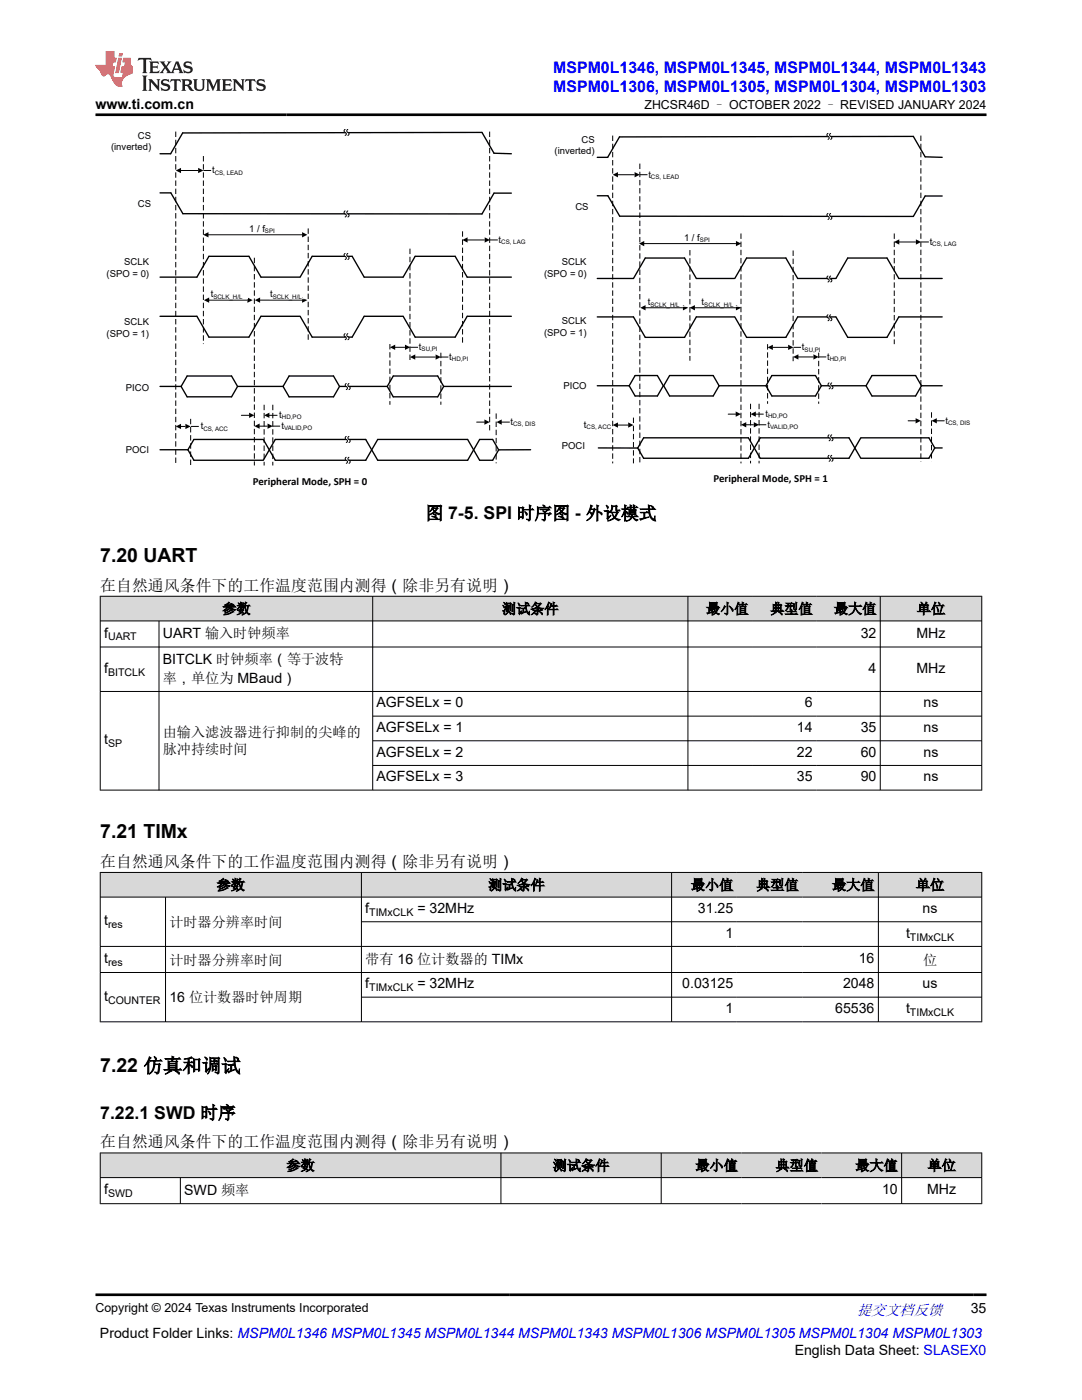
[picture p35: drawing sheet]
<svg xmlns="http://www.w3.org/2000/svg" width="216mm" height="279mm" viewBox="0 0 216 279" stroke-linecap="round" stroke-linejoin="round" font-family="sans-serif">
<defs><g id="words">
<g font-size="3.9">
<text x="20" y="112.1">7.20 UART</text>
<text x="20" y="167.2">7.21 TIMx</text>
<text x="20" y="214">7.22 仿真和调试</text>
</g>
<g font-size="3.5">
<text x="84.9" y="103.7">图 7-5. SPI 时序图 - 外设模式</text>
<text x="20" y="223.3">7.22.1 SWD 时序</text>
</g>
<g font-size="3.2" fill="#00f">
<text x="110.4" y="14.5">MSPM0L1346, MSPM0L1345, MSPM0L1344, MSPM0L1343</text>
<text x="110.4" y="18.3">MSPM0L1306, MSPM0L1305, MSPM0L1304, MSPM0L1303</text>
</g>
<g font-size="3.2">
<text x="20" y="117.9">在自然通风条件下的工作温度范围内测得（除非另有说明）</text>
<text x="20" y="173">在自然通风条件下的工作温度范围内测得（除非另有说明）</text>
<text x="20" y="229">在自然通风条件下的工作温度范围内测得（除非另有说明）</text>
</g>
<text font-size="3" fill="#00f" x="171" y="262.4">提交文档反馈</text>
<g font-size="2.8">
<text x="19.1" y="21.7">www.ti.com.cn</text>
<text x="44.4" y="122.5">参数</text>
<text x="100.2" y="122.5">测试条件</text>
<text x="140.9" y="122.5">最小值</text>
<text x="153.7" y="122.5">典型值</text>
<text x="166.4" y="122.5">最大值</text>
<text x="183" y="122.5">单位</text>
<text x="20.8" y="127.3">f</text>
<text x="32.5" y="127.4">UART 输入时钟频率</text>
<text x="171.7" y="127.3">32</text>
<text x="182.9" y="127.3">MHz</text>
<text x="20.8" y="134.3">f</text>
<text x="32.5" y="132.6">BITCLK 时钟频率（等于波特</text>
<text x="32.5" y="136.3">率，单位为 MBaud）</text>
<text x="173.3" y="134.3">4</text>
<text x="182.9" y="134.3">MHz</text>
<text x="75.1" y="141.2">AGFSELx = 0</text>
<text x="160.6" y="141.2">6</text>
<text x="184.3" y="141.2">ns</text>
<text x="20.8" y="148.6">t</text>
<text x="32.5" y="147.2">由输入滤波器进行抑制的尖峰的</text>
<text x="75.1" y="146.1">AGFSELx = 1</text>
<text x="159" y="146.1">14</text>
<text x="171.7" y="146.1">35</text>
<text x="184.3" y="146.1">ns</text>
<text x="32.5" y="150.5">脉冲持续时间</text>
<text x="75.1" y="151">AGFSELx = 2</text>
<text x="75.1" y="156">AGFSELx = 3</text>
<text x="159" y="151">22</text>
<text x="159" y="156">35</text>
<text x="171.7" y="151">60</text>
<text x="171.7" y="156">90</text>
<text x="184.3" y="151">ns</text>
<text x="184.3" y="156">ns</text>
<text x="43.2" y="177.6">参数</text>
<text x="97.4" y="177.6">测试条件</text>
<text x="137.9" y="177.6">最小值</text>
<text x="150.9" y="177.6">典型值</text>
<text x="166" y="177.6">最大值</text>
<text x="182.8" y="177.6">单位</text>
<text x="20.8" y="184.7">t</text>
<text x="33.8" y="185">计时器分辨率时间</text>
<text x="72.9" y="182.2">f</text>
<text x="83.3" y="182.2">= 32MHz</text>
<text x="139.3" y="182.2">31.25</text>
<text x="184.1" y="182.2">ns</text>
<text x="144.8" y="187.1">1</text>
<text x="180.8" y="187.1">t</text>
<text x="20.8" y="192.2">t</text>
<text x="33.8" y="192.5">计时器分辨率时间</text>
<text x="72.9" y="192.4">带有 16 位计数器的 TIMx</text>
<text x="72.9" y="197.3">f</text>
<text x="83.3" y="197.3">= 32MHz</text>
<text x="136.1" y="197.3">0.03125</text>
<text x="168.2" y="197.3">2048</text>
<text x="171.4" y="192.2">16</text>
<text x="184.1" y="197.3">us</text>
<text x="184.2" y="192.5">位</text>
<text x="20.8" y="199.7">t</text>
<text x="33.8" y="199.9">16 位计数器时钟周期</text>
<text x="144.8" y="202.2">1</text>
<text x="166.7" y="202.2">65536</text>
<text x="180.8" y="202.2">t</text>
<text x="57.2" y="233.6">参数</text>
<text x="110.3" y="233.6">测试条件</text>
<text x="138.8" y="233.6">最小值</text>
<text x="154.7" y="233.6">典型值</text>
<text x="170.7" y="233.6">最大值</text>
<text x="185.1" y="233.6">单位</text>
<text x="20.8" y="238.4">f</text>
<text x="36.8" y="238.5">SWD 频率</text>
<text x="176" y="238.4">10</text>
<text x="185" y="238.4">MHz</text>
<text x="193.7" y="262.1">35</text>
<text x="19.9" y="266.9">Product Folder Links: MSPM0L1346 MSPM0L1345 MSPM0L1344 MSPM0L1343 MSPM0L1306 MSPM0L1305 MSPM0L1304 MSPM0L1303</text>
<text x="158.6" y="270.3">English Data Sheet: SLASEX0</text>
</g>
<g font-size="2.5">
<text x="128.6" y="21.8">ZHCSR46D – OCTOBER 2022 – REVISED JANUARY 2024</text>
<text x="19.1" y="261.8">Copyright © 2024 Texas Instruments Incorporated</text>
</g>
<g font-size="2.2">
<text x="50.5" y="96.8">Peripheral Mode, SPH = 0</text>
<text x="142.4" y="96.2">Peripheral Mode, SPH = 1</text>
</g>
<g font-size="2.1">
<text x="21.6" y="127.8">UART</text>
<text x="21.6" y="134.9">BITCLK</text>
<text x="21.6" y="149.1">SP</text>
<text x="21.6" y="185.3">res</text>
<text x="73.7" y="182.8">TIMxCLK</text>
<text x="181.6" y="187.7">TIMxCLK</text>
<text x="21.6" y="192.8">res</text>
<text x="73.7" y="197.8">TIMxCLK</text>
<text x="21.6" y="200.3">COUNTER</text>
<text x="181.6" y="202.8">TIMxCLK</text>
<text x="21.6" y="238.9">SWD</text>
</g>
<g font-size="1.9">
<text x="22.2" y="30">(inverted)</text>
<text x="27.5" y="27.7">CS</text>
<text x="116" y="28.5">CS</text>
<text x="42.3" y="34.6">t</text>
<text x="110.6" y="30.7">(inverted)</text>
<text x="129.4" y="35.4">t</text>
<text x="27.5" y="41.4">CS</text>
<text x="114.8" y="41.9">CS</text>
<text x="49.7" y="46.3">1 / f</text>
<text x="24.8" y="52.9">SCLK</text>
<text x="99.5" y="48.5">t</text>
<text x="112.1" y="52.9">SCLK</text>
<text x="136.5" y="48.1">1 / f</text>
<text x="185.5" y="48.9">t</text>
<text x="21.3" y="55.2">(SPO = 0)</text>
<text x="42.1" y="59.4">t</text>
<text x="53.9" y="59.4">t</text>
<text x="108.6" y="55.2">(SPO = 0)</text>
<text x="24.8" y="64.9">SCLK</text>
<text x="112.1" y="64.7">SCLK</text>
<text x="129.3" y="60.9">t</text>
<text x="140" y="60.9">t</text>
<text x="21.3" y="67.2">(SPO = 1)</text>
<text x="83.6" y="69.9">t</text>
<text x="89.6" y="71.8">t</text>
<text x="108.6" y="67">(SPO = 1)</text>
<text x="160" y="69.9">t</text>
<text x="165.1" y="71.8">t</text>
<text x="25.1" y="78">PICO</text>
<text x="112.4" y="77.5">PICO</text>
<text x="55.7" y="83.5">t</text>
<text x="152.7" y="83.2">t</text>
<text x="40" y="85.7">t</text>
<text x="56.2" y="85.6">t</text>
<text x="101.9" y="84.8">t</text>
<text x="112.1" y="89.7">POCI</text>
<text x="116.5" y="85.4">t</text>
<text x="153.2" y="85.3">t</text>
<text x="188.6" y="84.5">t</text>
<text x="25.1" y="90.3">POCI</text>
</g>
<g font-size="1.2">
<text x="42.8" y="34.9">CS, LEAD</text>
<text x="129.9" y="35.7">CS, LEAD</text>
<text x="52.9" y="46.5">SPI</text>
<text x="100" y="48.7">CS, LAG</text>
<text x="139.7" y="48.3">SPI</text>
<text x="186" y="49.1">CS, LAG</text>
<text x="42.6" y="59.6">SCLK_H/L</text>
<text x="54.4" y="59.6">SCLK_H/L</text>
<text x="129.8" y="61.2">SCLK_H/L</text>
<text x="140.5" y="61.2">SCLK_H/L</text>
<text x="84.1" y="70.1">SU,PI</text>
<text x="160.5" y="70.2">SU,PI</text>
<text x="90.2" y="72.1">HD,PI</text>
<text x="165.6" y="72.1">HD,PI</text>
<text x="56.3" y="83.7">HD,PO</text>
<text x="153.3" y="83.5">HD,PO</text>
<text x="40.6" y="85.9">CS, ACC</text>
<text x="56.7" y="85.9">VALID,PO</text>
<text x="102.4" y="85.1">CS, DIS</text>
<text x="117" y="85.7">CS, ACC</text>
<text x="153.7" y="85.6">VALID,PO</text>
<text x="189.2" y="84.8">CS, DIS</text>
</g>
</g></defs>
<g fill="none" stroke="#000" stroke-width=".27">
<path d="M31.9 30.7h2.2l2.3-4.2 59.8-.1 2.4 4.2 3.4 .1M31.9 38.5h2.2M34.1 38.5l2.4 4.1 59.7 .1 2.4-4.2h3.4M31.9 55.3h7.4l2.4-4.1h8l2.4 4.1h7.7M80.4 55.3h-7.7l-2.4-4.1h-8l-2.4 4.1M102 55.3h-8.8l-2.4-4.1h-8l-2.4 4.1M31.9 77.1h4.2M31.9 63.1h7.4l2.4 4.2h8l2.4-4.2h7.7M36.1 77.1l1.2 2.1M36.1 77.1l1.2-2.1h8.9l1.2 2.1-1.2 2.1h-8.9M47.5 77.1h9M57.7 75h8.8l1.2 2.1-1.2 2.1h-8.8l-1.2-2.1z"/>
<path d="M59.9 63.1l2.4 4.2h8l2.4-4.2h7.7M67.8 77.1h9.5M77.3 77.1l1.2-2.1h8.8l1.2 2.1M80.4 63.1l2.4 4.2h8l2.4-4.2h8.8M88.5 77.1h13.5M88.5 77.1l-1.2 2.1h-8.8l-1.2-2.1M31.9 89.8h5.6M37.5 89.8l1.2 2.1h13.7M38.7 87.7h13.7M38.7 87.7l-1.2 2.1M52.5 87.7l2.4 4.2h18.1l2.4-4.2h17.9l2.4 4.2h2.6l1.2-2.1M93.3 91.9h-17.9l-2.4-4.2h-18.1l-2.4 4.2"/>
<path d="M99.5 89.8l-1.2-2.1h-2.6l-2.4 4.2M105.9 89.8h-6.4"/>
</g>
<path d="M35.1 26.3v66.6M40.6 31.1v37.6M97.7 26.3v59.7M50.8 51.4v41.5M81.8 49.6v22.5M92.3 46.2v22.5M77.8 68.7v12.1M88 70.4v10.4M38 83.6v9.3M52.7 80.8v12.1M54.4 80.8v12.1M99 82.5v10" fill="none" stroke="#000" stroke-width=".2" stroke-dasharray="1.1 .5" stroke-linecap="butt"/>
<path d="M20.1 27.5h10.1v1.6h-10.1zM42.3 32.7h7.2v2.7h-7.2zM23.1 40h7.1v1.6h-7.1zM99.5 47.1h7.1v1.6h-7.1zM83.6 68.5h7.1v1.6h-7.1zM89.6 70.4h7.2v1.7h-7.2zM40 84.3h7.2v1.6h-7.2zM55.7 82.1h7.2v1.6h-7.2zM56.2 84.2h7.1v1.7h-7.1zM101.9 83.4h7.1v1.6h-7.1z" fill="none" stroke="#fff" stroke-width=".2"/>
<g fill="none" stroke="#000" stroke-width=".2">
<path d="M36 34h3.5M40.6 34h1.6M93.2 47.9h3.5M97.8 47.9h1.5M78.8 69.3h2M81.9 69.3h1.5M82.8 71.3h4.1M87.9 71.3h1.6M36 85.1h1M38.1 85.1h1.6M48.2 82.9h1.5M51.7 85h1.7"/>
<path d="M53.7 82.9h1.6M54.3 85h1.6M95.1 84.2h1.6M100 84.2h1.7"/>
</g>
<g fill="#000">
<path d="M35.1 34l1-.5v1.1zM39.5 33.5l1.1 .5-1.1 .6zM92.2 47.9l1.1-.5v1zM96.7 47.4l1.1 .5-1.1 .5zM77.8 69.3l1.1-.5v1zM80.8 68.8l1.1 .5-1.1 .5zM81.8 71.3l1.1-.6v1.1zM86.9 70.7l1.1 .6-1.1 .5zM35.1 85.1l1-.5v1zM37 84.6l1 .5-1 .5zM49.7 82.4l1.1 .5-1.1 .5zM50.8 85l1-.5v1.1z"/>
<path d="M53.4 84.5l1 .5-1 .6zM52.7 82.9l1.1-.5v1zM96.7 83.7l1 .5-1 .6zM99.1 84.2l1-.5v1.1z"/>
</g>
<path d="M68.9 91.6h.6l.3 .6h-.5z" fill-rule="evenodd" fill="#fff"/>
<path d="M69.1 91.9h.5" fill="none" stroke="#fff" stroke-width=".2"/>
<path d="M69.1 91.3l-.2 .1a.42 .42 0 0 0 .4 .6v.3l-.2 .2M69.6 91.3l-.1 .1a.42 .42 0 0 0 .3 .6v.3l-.2 .2" fill="none" stroke="#000" stroke-width=".2"/>
<path d="M68.9 87.4h.6l.3 .6h-.5z" fill-rule="evenodd" fill="#fff"/>
<path d="M69.1 87.7h.5" fill="none" stroke="#fff" stroke-width=".2"/>
<path d="M69.1 87.1l-.2 .1a.42 .42 0 0 0 .4 .6v.4l-.2 .1M69.6 87.1l-.1 .1a.42 .42 0 0 0 .3 .6v.4l-.2 .1" fill="none" stroke="#000" stroke-width=".2"/>
<path d="M68.9 76.9h.6l.3 .6h-.5z" fill-rule="evenodd" fill="#fff"/>
<path d="M69.1 77.1h.5" fill="none" stroke="#fff" stroke-width=".2"/>
<path d="M69.1 76.5l-.2 .2a.42 .42 0 0 0 .4 .6v.3l-.2 .1M69.6 76.5l-.1 .2a.42 .42 0 0 0 .3 .6v.3l-.2 .1" fill="none" stroke="#000" stroke-width=".2"/>
<path d="M68.7 66.9h.5l.4 .6h-.5z" fill-rule="evenodd" fill="#fff"/>
<path d="M68.9 67.2h.5" fill="none" stroke="#fff" stroke-width=".2"/>
<path d="M68.9 66.6l-.2 .1a.42 .42 0 0 0 .3 .6v.4l-.1 .1M69.4 66.6l-.2 .1a.42 .42 0 0 0 .4 .6v.4l-.2 .1" fill="none" stroke="#000" stroke-width=".2"/>
<path d="M68.7 50.9h.5l.4 .6h-.5z" fill-rule="evenodd" fill="#fff"/>
<path d="M68.9 51.2h.5" fill="none" stroke="#fff" stroke-width=".2"/>
<path d="M68.9 50.6l-.2 .1a.42 .42 0 0 0 .3 .6v.4l-.1 .1M69.4 50.6l-.2 .1a.42 .42 0 0 0 .4 .6v.4l-.2 .1" fill="none" stroke="#000" stroke-width=".2"/>
<path d="M68.7 42.4h.5l.4 .6h-.5z" fill-rule="evenodd" fill="#fff"/>
<path d="M68.9 42.7h.5" fill="none" stroke="#fff" stroke-width=".2"/>
<path d="M68.9 42.1l-.2 .1a.42 .42 0 0 0 .3 .6v.4l-.1 .1M69.4 42.1l-.2 .1a.42 .42 0 0 0 .4 .6v.4l-.2 .1" fill="none" stroke="#000" stroke-width=".2"/>
<path d="M68.7 26.1l.5 .1 .4 .5h-.5z" fill-rule="evenodd" fill="#fff"/>
<g fill="none" stroke="#fff" stroke-width=".2">
<path d="M68.9 26.4h.5M110.2 28.2h8.5v1.6h-8.5zM129.4 33.8h7v2.1h-7zM20.3 52.7h9.5v1.6h-9.5zM42.1 58h7.3v1.6h-7.3zM49.7 44.9h7.2v1.6h-7.2zM53.9 58h7.7v1.6h-7.7zM111.8 40.6h5.6v1.5h-5.6zM185.5 47.5h7v1.6h-7zM20.1 64.7h9.6v1.6h-9.6zM23.3 75.8h6.4v3.2h-6.4zM160 68.5h7v1.6h-7z"/>
<path d="M165.1 70.4h7v1.6h-7zM20.1 88.9h9.6v1.7h-9.6zM152.7 81.9h7v1.5h-7zM153.2 84h7v1.6h-7zM188.6 83.2h7v1.6h-7z"/>
</g>
<g fill="none" stroke="#000" stroke-width=".2">
<path d="M68.9 25.8l-.2 .1a.42 .42 0 0 0 .3 .6v.4l-.1 .1M69.4 25.8l-.2 .1a.42 .42 0 0 0 .4 .6v.4l-.2 .1M123.2 34.9h3.4M127.7 34.9h1.5M41.5 46.9h18.8M41.6 59.9h7.8M51.8 59.9h8.5M179.3 48.3h3.5M183.8 48.3h1.5M154.1 69.3h3.2M158.3 69.3h1.6M159.2 71.2h3.1"/>
<path d="M163.4 71.2h1.5M123.2 84.8h2.1M145.3 82.6h1.5M148.8 84.8h1.6M150.7 82.6h1.6M151.4 84.8h1.5M181.2 84h1.5M186.8 84h1.6"/>
</g>
<g fill="#000">
<path d="M122.3 34.9l1-.6v1.1zM126.6 34.3l1.1 .6-1.1 .5zM40.5 46.9l1.1-.6v1.1zM49.4 59.4l1 .5-1 .5zM60.3 46.3l1 .6-1 .5zM60.3 59.4l1 .5-1 .5zM178.4 48.3l1-.5v1zM182.8 47.8l1 .5-1 .5zM40.7 59.9l1-.5v1zM50.9 59.9l1-.5v1zM153.2 69.3l1-.5v1zM157.3 68.8l1 .5-1 .5z"/>
<path d="M158.3 71.2l1-.5v1.1zM162.3 70.7l1.1 .5-1.1 .6zM122.3 84.8l1-.5v1.1zM125.3 84.3l1.1 .5-1.1 .6zM146.8 82.1l1.1 .5-1.1 .6zM147.9 84.8l1-.6v1.1zM150.4 84.2l1.1 .6-1.1 .5zM149.8 82.6l1-.5v1.1zM182.7 83.5l1.1 .5-1.1 .5zM185.9 84l1-.5v1z"/>
</g>
<g fill="none" stroke="#000" stroke-width=".2" stroke-dasharray="1.1 .5" stroke-linecap="butt">
<path d="M122.3 27.1v65.4M127.7 32.7v59.6M183.8 27.1v65.1M61.5 45.6v22.5M147.9 46.6v45.9M158.3 50v22.1M178.4 46.6v22.1M153.2 68.7v11.9M163.4 70.4v10.2M126.4 83.3v9.2M149.8 80.6v11.9M151.5 80.6v11.9"/>
<path d="M185.9 82.3v9.7"/>
</g>
<g fill="none" stroke="#000" stroke-width=".27">
<path d="M119.2 39.1h2.1l2.4 4 58.5 .1 2.4-4.1h3.4M119.2 31.4h2.1M188 31.4l-3.4-.1-2.4-4.1-58.6 .1-2.3 4.1M119.2 55.6h7.2l2.4-4.1h7.8l2.3 4.1h7.6M166.8 55.6h-7.6l-2.4-4.1h-7.8l-2.4 4.1M188 55.6h-8.7l-2.3-4.1h-7.8l-2.4 4.1M119.2 63.2h7.2l2.4 4.1h7.8l2.3-4.1h7.6M133.6 74.9h8.7l1.2 2.1M143.5 77h9.2M143.5 77l-1.2 2h-8.7M146.6 63.2l2.4 4.1h7.8l2.4-4.1h7.6M154 74.9l-1.2 2.1 1.2 2"/>
<path d="M154 74.9h8.7l1.2 2.1M163.9 77h8.8M163.9 77l-1.2 2h-8.7M166.8 63.2l2.4 4.1h7.8l2.3-4.1h8.7M174 74.9h8.7l1.2 2.1-1.2 2h-8.7l-1.2-2zM183.9 77h4.1M128.4 91.5h20.9M128.4 87.4h20.9M149.3 87.4l2.4 4.1h17.7l2.4-4.1M149.3 91.5l2.4-4.1h17.7l2.4 4.1M171.9 91.5h13.4M171.9 87.4h13.5l1.1 2"/>
<path d="M186.5 89.4h1.5M186.5 89.4l-1.2 2.1"/>
</g>
<path d="M165.3 91.2h.5l.3 .6h-.5z" fill-rule="evenodd" fill="#fff"/>
<path d="M165.4 91.5h.6" fill="none" stroke="#fff" stroke-width=".2"/>
<path d="M165.4 90.9l-.1 .1a.41 .41 0 0 0 .3 .6v.3l-.2 .2M166 90.9l-.2 .1a.41 .41 0 0 0 .4 .6v.3l-.2 .2" fill="none" stroke="#000" stroke-width=".2"/>
<path d="M165.3 87.1h.5l.3 .6h-.5z" fill-rule="evenodd" fill="#fff"/>
<path d="M165.4 87.4h.6" fill="none" stroke="#fff" stroke-width=".2"/>
<path d="M165.4 86.8l-.1 .1a.41 .41 0 0 0 .3 .6v.4l-.2 .1M166 86.8l-.2 .1a.41 .41 0 0 0 .4 .6v.4l-.2 .1" fill="none" stroke="#000" stroke-width=".2"/>
<path d="M165.3 76.7l.5 .1 .3 .5h-.5z" fill-rule="evenodd" fill="#fff"/>
<path d="M165.4 77h.6" fill="none" stroke="#fff" stroke-width=".2"/>
<path d="M165.4 76.4l-.1 .1a.41 .41 0 0 0 .3 .6v.4l-.2 .1M166 76.4l-.2 .1a.41 .41 0 0 0 .4 .6v.4l-.2 .1" fill="none" stroke="#000" stroke-width=".2"/>
<path d="M165.1 63.1l.5 .1 .3 .5h-.5z" fill-rule="evenodd" fill="#fff"/>
<path d="M165.2 63.4h.5" fill="none" stroke="#fff" stroke-width=".2"/>
<path d="M165.2 62.8l-.1 .1a.41 .41 0 0 0 .3 .6v.4l-.2 .1M165.7 62.8l-.1 .1a.41 .41 0 0 0 .3 .6v.4l-.2 .1" fill="none" stroke="#000" stroke-width=".2"/>
<path d="M165.1 55.4h.5l.3 .6h-.5z" fill-rule="evenodd" fill="#fff"/>
<path d="M165.2 55.7h.5" fill="none" stroke="#fff" stroke-width=".2"/>
<path d="M165.2 55.1l-.1 .1a.41 .41 0 0 0 .3 .6v.4l-.2 .1M165.7 55.1l-.1 .1a.41 .41 0 0 0 .3 .6v.4l-.2 .1" fill="none" stroke="#000" stroke-width=".2"/>
<path d="M165.1 42.9h.5l.3 .6h-.5z" fill-rule="evenodd" fill="#fff"/>
<path d="M165.2 43.2h.5" fill="none" stroke="#fff" stroke-width=".2"/>
<path d="M165.2 42.6l-.1 .1a.41 .41 0 0 0 .3 .6v.4l-.2 .1M165.7 42.6l-.1 .1a.41 .41 0 0 0 .3 .6v.4l-.2 .1" fill="none" stroke="#000" stroke-width=".2"/>
<path d="M165.1 26.9l.5 .1 .3 .5h-.5z" fill-rule="evenodd" fill="#fff"/>
<path d="M165.2 27.2h.5M107.7 52.7h9.4v1.6h-9.4zM129.3 59.5h7.9v1.6h-7.9zM136.5 46.7h7v1.6h-7zM140 59.5h7.6v1.6h-7.6zM107.7 64.5h9.4v1.6h-9.4zM110.8 75.4h6.3v3.2h-6.3zM107.3 88.3h9.4v1.6h-9.4z" fill="none" stroke="#fff" stroke-width=".2"/>
<path d="M165.2 26.6l-.1 .1a.41 .41 0 0 0 .3 .6v.4l-.2 .1M165.7 26.6l-.1 .1a.41 .41 0 0 0 .3 .6v.4l-.2 .1M128.5 48.6h18.3M128.7 61.4h7.6M138.6 61.4h8.2" fill="none" stroke="#000" stroke-width=".2"/>
<path d="M119.2 77h6.3M126.7 74.9h4.5l1.2 2.1-1.2 2h-4.5l-1.1-2zM133.6 74.9l-1.2 2.1 1.2 2M119.4 89.4h7.8M127.2 89.4l1.2 2.1M128.4 87.4l-1.2 2" fill="none" stroke="#000" stroke-width=".27"/>
<path d="M127.5 48.6l1-.5v1zM146.8 48.1l1.1 .5-1.1 .5zM127.8 61.4l1-.5v1zM136.3 60.9l1 .5-1 .5zM137.6 61.4l1.1-.5v1zM146.8 60.9l1.1 .5-1.1 .5z" fill="#000"/>
<path d="M137.7 49.9v22.1" fill="none" stroke="#000" stroke-width=".2" stroke-dasharray="1.1 .5" stroke-linecap="butt"/>
<g fill="#d8d8d8">
<path d="M20 119h175.9v4.9h-175.9z" fill-rule="evenodd"/>
<path d="M20.1 119.1h54.2v4.8h-54.2z" fill-rule="evenodd"/>
<path d="M74.4 119.1h62.8v4.8h-62.8z" fill-rule="evenodd"/>
<path d="M137.3 119.1h12.8v4.8h-12.8z" fill-rule="evenodd"/>
<path d="M150.1 119.1h12.8v4.8h-12.8z" fill-rule="evenodd"/>
<path d="M162.9 119.1h12.7v4.8h-12.7z" fill-rule="evenodd"/>
<path d="M175.7 119.1h20.1v4.8h-20.1z" fill-rule="evenodd"/>
</g>
<g fill="none" stroke="#000" stroke-width=".2">
<path d="M19.9 119h176.1M20 118.9v38.8M74.4 118.9v38.8M137.3 118.9v38.8M175.6 118.9v38.8M195.9 118.9v38.8M19.9 123.9h176.1M19.9 129.1h176.1M19.9 138h176.1M31.7 123.9v33.8M19.9 157.7h176.1M74.4 142.9h121.6"/>
<path d="M74.4 147.8h121.6M74.4 152.8h121.6"/>
</g>
<g fill="#d8d8d8">
<path d="M20 174.1h175.9v4.9h-175.9z" fill-rule="evenodd"/>
<path d="M20.1 174.2h52v4.8h-52z" fill-rule="evenodd"/>
<path d="M72.2 174.2h61.7v4.8h-61.7z" fill-rule="evenodd"/>
<path d="M134.1 174.2h12.9v4.8h-12.9z" fill-rule="evenodd"/>
<path d="M147 174.2h13.1v4.8h-13.1z" fill-rule="evenodd"/>
<path d="M160.1 174.2h15.1v4.8h-15.1z" fill-rule="evenodd"/>
<path d="M175.3 174.2h20.5v4.8h-20.5z" fill-rule="evenodd"/>
</g>
<g fill="none" stroke="#000" stroke-width=".2">
<path d="M19.9 174.1h176.1M19.9 179h176.1M20 174.1v29.9M33 179v25M72.1 174.1v29.9M134 174.1v29.9M175.3 174.1v29.9M195.9 174.1v29.9M19.9 194.1h176.1M72.1 184h123.9M72.1 199h123.9M196 188.9h-176.1"/>
<path d="M196 203.9h-176.1"/>
</g>
<g fill="#d8d8d8">
<path d="M20 230.1h175.9v4.9h-175.9z" fill-rule="evenodd"/>
<path d="M20.1 230.2h79.8v4.8h-79.8z" fill-rule="evenodd"/>
<path d="M100 230.2h31.9v4.8h-31.9z" fill-rule="evenodd"/>
<path d="M132 230.2h15.9v4.8h-15.9z" fill-rule="evenodd"/>
<path d="M147.9 230.2h16v4.8h-16z" fill-rule="evenodd"/>
<path d="M163.9 230.2h15.9v4.8h-15.9z" fill-rule="evenodd"/>
<path d="M180 230.2h15.8v4.8h-15.8z" fill-rule="evenodd"/>
</g>
<path d="M19.9 230.1h176.1M19.9 235h176.1M20 230v10.3M36 235v5.3M100 230v10.3M131.9 230v10.3M179.9 230v10.3M195.9 230v10.3M19.9 240.2h176.1" fill="none" stroke="#000" stroke-width=".2"/>
<path d="M27.7 11.6l-.2 .5 .5-.2h.6v.1v2.2l-.2 .4h1l-.2-.4v-2.2v-.1h.5l.5 .2-.1-.5zM29.8 12.3l.2 .4v1.5l-.2 .4h1.9l.1-.6a1.08 1.08 0 0 1-1.3 .2v-.7h.6l.4 .2v-.7l-.4 .2h-.6v-.5l.2-.2a1 1 0 0 1 1 .3l-.1-.5zM31.8 12.3l1 1.1-1 1.2h.9l-.2-.2 .4-.8 .5 .8-.2 .2h1.6l-.2-.2 .1-.5h1l.1 .5-.1 .2h.9l-.2-.3-.8-2h-.5l-1 2.2-.8-1.1 .9-1.1h-.8l.2 .2-.5 .6-.3-.6 .1-.2zM35.2 12.7l.4 1h-.8zM36.8 12.4a.65 .65 0 0 0-.2 .7 .65 .65 0 0 0 .6 .5l.7 .1 .1 .3a.79 .79 0 0 1-.7 .4 .79 .79 0 0 1-.7-.5l.1 .7 .2-.1a.93 .93 0 0 0 1.1 .1 .93 .93 0 0 0 .4-1 1.46 1.46 0 0 0-1.2-.6l-.1-.3a1.09 1.09 0 0 1 1.2 .2l-.2-.6-.1 .1-.6-.2zM28.4 15.1l.2 .4v2.2l-.2 .4h1l-.2-.4v-2.2l.2-.4zM29.6 15.8l.2 .4v1.5l-.2 .4h.8l-.3-.4v-1.3l1.7 1.8v-2l.2-.4h-.8l.2 .2 .1 1.1-1.2-1.3zM32.3 15.9a.65 .65 0 0 0-.2 .8 .65 .65 0 0 0 .7 .4l.6 .2 .1 .2a.79 .79 0 0 1-.7 .4 .79 .79 0 0 1-.7-.5l.1 .7 .2-.1a.93 .93 0 0 0 1.1 .1 .93 .93 0 0 0 .4-.9 1.46 1.46 0 0 0-1.2-.6l-.1-.4a1.09 1.09 0 0 1 1.2 .2l-.2-.6-.1 .1-.6-.1zM34.1 15.8l-.1 .6a.63 .63 0 0 1 .7-.3l.1 1.6-.3 .4h1l-.2-.4v-1.6a.66 .66 0 0 1 .8 .3l-.1-.6zM36.2 15.8l.2 .4v1.5l-.2 .4h.9l-.2-.2v-.7h.5l.1 .2a.79 .79 0 0 0 1.2 .6l-1-.9a.61 .61 0 0 0 .6-.6 .61 .61 0 0 0-.5-.7zM36.9 16.1h.2a.47 .47 0 0 1 .5 .1 .47 .47 0 0 1 .1 .5l-.2 .1-.6 .1zM38.5 15.8l.2 .2a2.27 2.27 0 0 0 .4 2 1.04 1.04 0 0 0 1.7-.7v-1.3l.2-.2h-.8l.2 .4v1.1a.6 .6 0 0 1-.6 .6 .6 .6 0 0 1-.6-.6v-1.1l.3-.4zM41.1 15.8l.2 .4v1.5l-.2 .4h.7l-.2-.4v-1.4l.9 1.9 .8-1.9v1.4l-.2 .4h1l-.3-.4v-1.5l.3-.4h-.8l-.7 1.5-.7-1.5zM44.3 15.8l.2 .4v1.5l-.2 .4h1.9l.1-.6a1.09 1.09 0 0 1-1.3 .2v-.7h.6l.4 .2v-.6l-.4 .2h-.6v-.6l.2-.1a1.01 1.01 0 0 1 1 .3l-.1-.6zM46.4 15.8l.3 .4v1.5l-.3 .4h.8l-.2-.4v-1.3l1.6 1.8v-2l.2-.4h-.7l.2 .2v1.1l-1.2-1.3zM49 15.8l-.1 .6a.63 .63 0 0 1 .8-.3v1.6l-.3 .4h1l-.2-.4v-1.6a.66 .66 0 0 1 .8 .3l-.1-.6zM51.4 15.9a.65 .65 0 0 0-.2 .8 .65 .65 0 0 0 .6 .4l.6 .2 .2 .2a.79 .79 0 0 1-.8 .4 .79 .79 0 0 1-.6-.5l.1 .7 .2-.1a.93 .93 0 0 0 1 .1 .93 .93 0 0 0 .5-.9 1.46 1.46 0 0 0-1.3-.6l-.1-.4a1.09 1.09 0 0 1 1.3 .2l-.2-.6-.2 .1-.5-.1z" fill="#231f20"/>
<path d="M21.1 10.2v2.8h-2.1l.1 .3 .9 1a.95 .95 0 0 0 .9 .9 .59 .59 0 0 1 .6-.4 .59 .59 0 0 1 .5 .4l.4 .7a1.59 1.59 0 0 0 2.1 1.4 1.61 1.61 0 0 1 1-2.3l1-.3-.1-1.5a1.59 1.59 0 0 1-.4-1.7h-1.4l-.2 .9h.5l-.1 .9h-.5l-.2 1v.2l.4 .1-.2 .9h-.6a.73 .73 0 0 1-1.1-.7l.3-1.5h-.5l.2-.9h.5l.2-.9h-.5v-1.3zM23.6 11.5l-.6 3.1h.7l.6-3.1zM23.8 10.6l-.1 .6h.7l.1-.6z" fill="#ed1c24"/>
<path d="M19.1 22.9h177.8M19.1 258.4h177.8" fill="none" stroke="#000" stroke-width=".53"/>
<use href="#words"/>
</svg>
